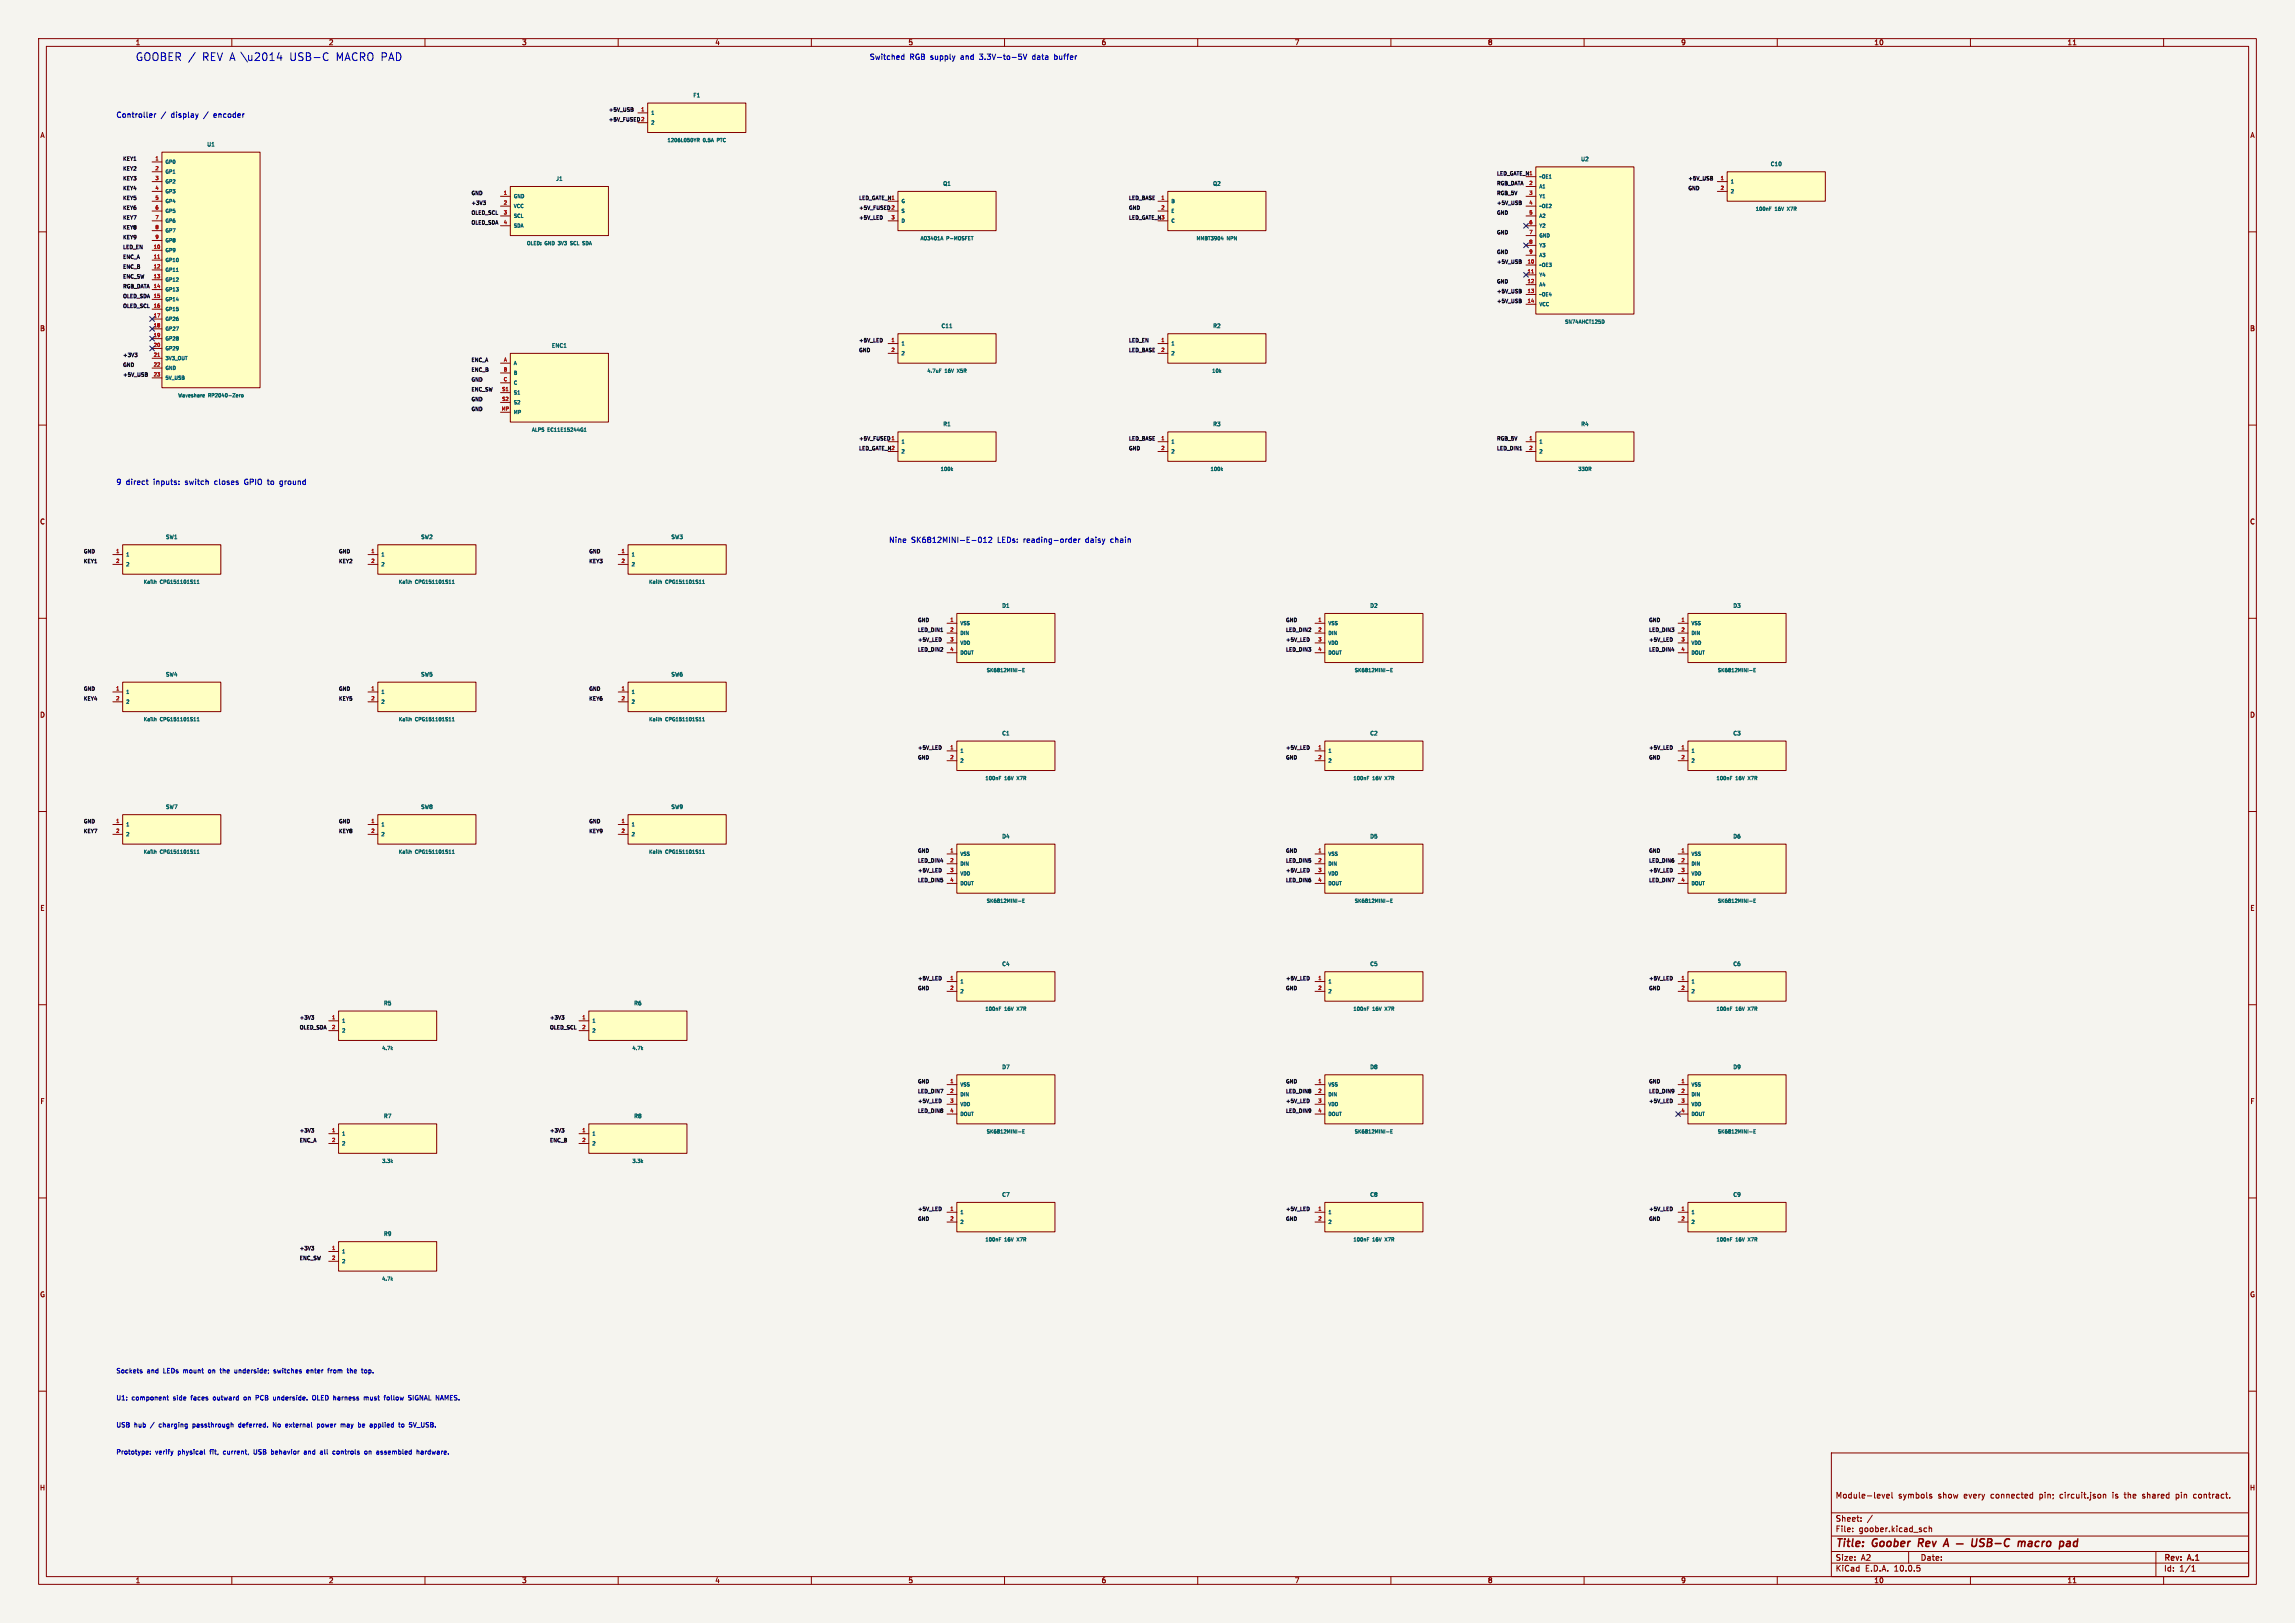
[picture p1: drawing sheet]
<svg xmlns="http://www.w3.org/2000/svg" width="594mm" height="420mm" viewBox="0 0 594 420" stroke-linecap="round" stroke-linejoin="round" font-family="sans-serif">
<defs><g id="words">
<text font-size="2.7" fill="#0000c2" x="35" y="15.7">GOOBER / REV A \u2014 USB-C MACRO PAD</text>
<text font-size="2.7" fill="#840000" x="475" y="400.3">Title: Goober Rev A — USB-C macro pad</text>
<g font-size="2" fill="#840000">
<text x="475" y="387.7">Module-level symbols show every connected pin; circuit.json is the shared pin contract.</text>
<text x="475" y="393.7">Sheet: /</text>
<text x="475" y="396.4">File: goober.kicad_sch</text>
<text x="475" y="406.6">KiCad E.D.A. 10.0.5</text>
<text x="475" y="403.8">Size: A2</text>
<text x="497" y="403.8">Date:</text>
<text x="560" y="403.8">Rev: A.1</text>
<text x="560" y="406.6">Id: 1/1</text>
</g>
<g font-size="1.9" fill="#0000c2">
<text x="225" y="15.5">Switched RGB supply and 3.3V-to-5V data buffer</text>
<text x="30" y="30.4">Controller / display / encoder</text>
<text x="30" y="125.4">9 direct inputs: switch closes GPIO to ground</text>
<text x="230" y="140.4">Nine SK6812MINI-E-012 LEDs: reading-order daisy chain</text>
</g>
<g font-size="1.7" fill="#840000">
<text x="35" y="11.7">1</text>
<text x="85" y="11.7">2</text>
<text x="135" y="11.7">3</text>
<text x="185" y="11.7">4</text>
<text x="235" y="11.7">5</text>
<text x="285" y="11.7">6</text>
<text x="335" y="11.7">7</text>
<text x="385" y="11.7">8</text>
<text x="435" y="11.7">9</text>
<text x="485" y="11.7">10</text>
<text x="535" y="11.7">11</text>
<text x="10.4" y="35.7">A</text>
<text x="582.4" y="35.7">A</text>
<text x="10.4" y="85.7">B</text>
<text x="582.4" y="85.7">B</text>
<text x="10.4" y="135.6">C</text>
<text x="582.4" y="135.6">C</text>
<text x="10.4" y="185.6">D</text>
<text x="582.4" y="185.6">D</text>
<text x="10.5" y="235.6">E</text>
<text x="582.5" y="235.6">E</text>
<text x="10.5" y="285.6">F</text>
<text x="582.5" y="285.6">F</text>
<text x="10.4" y="335.6">G</text>
<text x="582.4" y="335.6">G</text>
<text x="10.4" y="385.6">H</text>
<text x="582.4" y="385.6">H</text>
<text x="35" y="409.6">1</text>
<text x="85" y="409.6">2</text>
<text x="135" y="409.6">3</text>
<text x="185" y="409.6">4</text>
<text x="235" y="409.6">5</text>
<text x="285" y="409.6">6</text>
<text x="335" y="409.6">7</text>
<text x="385" y="409.6">8</text>
<text x="435" y="409.6">9</text>
<text x="485" y="409.6">10</text>
<text x="535" y="409.6">11</text>
</g>
<g font-size="1.6" fill="#0000c2">
<text x="30" y="355.3">Sockets and LEDs mount on the underside; switches enter from the top.</text>
<text x="30" y="362.3">U1: component side faces outward on PCB underside. OLED harness must follow SIGNAL NAMES.</text>
<text x="30" y="369.3">USB hub / charging passthrough deferred. No external power may be applied to 5V_USB.</text>
<text x="30" y="376.3">Prototype: verify physical fit, current, USB behavior and all controls on assembled hardware.</text>
</g>
<g font-size="1.3" fill="#0f0f0f">
<text x="157.5" y="28.9">+5V_USB</text>
<text x="157.5" y="31.5">+5V_FUSED</text>
<text x="31.8" y="41.6">KEY1</text>
<text x="31.8" y="46.7">KEY3</text>
<text x="31.8" y="44.2">KEY2</text>
<text x="387.3" y="48">RGB_DATA</text>
<text x="387.3" y="45.5">LED_GATE_N 1</text>
<text x="436.9" y="46.7">+5V_USB</text>
<text x="31.8" y="51.8">KEY5</text>
<text x="31.8" y="49.3">KEY4</text>
<text x="121.9" y="50.5">GND</text>
<text x="121.9" y="53.1">+3V3</text>
<text x="222.2" y="51.8">LED_GATE_N 1</text>
<text x="292.1" y="51.8">LED_BASE</text>
<text x="387.3" y="53.1">+5V_USB</text>
<text x="387.3" y="50.5">RGB_5V</text>
<text x="436.9" y="49.3">GND</text>
<text x="31.8" y="59.4">KEY8</text>
<text x="31.8" y="56.9">KEY7</text>
<text x="31.8" y="54.3">KEY6</text>
<text x="121.9" y="58.2">OLED_SDA</text>
<text x="121.9" y="55.6">OLED_SCL</text>
<text x="222.2" y="54.3">+5V_FUSED</text>
<text x="222.2" y="56.9">+5V_LED</text>
<text x="292.1" y="54.3">GND</text>
<text x="292.1" y="56.9">LED_GATE_N 3</text>
<text x="387.3" y="55.6">GND</text>
<text x="31.8" y="64.5">LED_EN</text>
<text x="31.8" y="62">KEY9</text>
<text x="387.3" y="60.7">GND</text>
<text x="387.3" y="65.8">GND</text>
<text x="31.8" y="69.6">ENC_B</text>
<text x="31.8" y="67">ENC_A</text>
<text x="387.3" y="68.3">+5V_USB</text>
<text x="31.8" y="77.2">OLED_SDA</text>
<text x="31.8" y="74.7">RGB_DATA</text>
<text x="31.8" y="72.1">ENC_SW</text>
<text x="387.3" y="75.9">+5V_USB</text>
<text x="387.3" y="73.4">GND</text>
<text x="31.8" y="79.7">OLED_SCL</text>
<text x="387.3" y="78.5">+5V_USB</text>
<text x="222.2" y="88.6">+5V_LED</text>
<text x="292.1" y="88.6">LED_EN</text>
<text x="31.8" y="92.4">+3V3</text>
<text x="31.8" y="95">GND</text>
<text x="121.9" y="93.7">ENC_A</text>
<text x="222.2" y="91.2">GND</text>
<text x="292.1" y="91.2">LED_BASE</text>
<text x="31.8" y="97.5">+5V_USB</text>
<text x="121.9" y="96.3">ENC_B</text>
<text x="121.9" y="98.8">GND</text>
<text x="121.9" y="101.3">ENC_SW</text>
<text x="121.9" y="103.9">GND</text>
<text x="121.9" y="106.4">GND</text>
<text x="222.2" y="116.6">LED_GATE_N 2</text>
<text x="222.2" y="114">+5V_FUSED</text>
<text x="292.1" y="114">LED_BASE</text>
<text x="292.1" y="116.6">GND</text>
<text x="387.3" y="114">RGB_5V</text>
<text x="387.3" y="116.6">LED_DIN1</text>
<text x="21.6" y="143.2">GND</text>
<text x="87.6" y="143.2">GND</text>
<text x="152.4" y="143.2">GND</text>
<text x="21.6" y="145.8">KEY1</text>
<text x="87.6" y="145.8">KEY2</text>
<text x="152.4" y="145.8">KEY3</text>
<text x="237.5" y="161">GND</text>
<text x="332.7" y="161">GND</text>
<text x="426.7" y="161">GND</text>
<text x="237.5" y="163.6">LED_DIN1</text>
<text x="237.5" y="166.1">+5V_LED</text>
<text x="332.7" y="166.1">+5V_LED</text>
<text x="332.7" y="163.6">LED_DIN2</text>
<text x="426.7" y="163.6">LED_DIN3</text>
<text x="426.7" y="166.1">+5V_LED</text>
<text x="237.5" y="168.6">LED_DIN2</text>
<text x="332.7" y="168.6">LED_DIN3</text>
<text x="426.7" y="168.6">LED_DIN4</text>
<text x="21.6" y="178.8">GND</text>
<text x="87.6" y="178.8">GND</text>
<text x="152.4" y="178.8">GND</text>
<text x="21.6" y="181.3">KEY4</text>
<text x="87.6" y="181.3">KEY5</text>
<text x="152.4" y="181.3">KEY6</text>
<text x="237.5" y="194">+5V_LED</text>
<text x="237.5" y="196.6">GND</text>
<text x="332.7" y="196.6">GND</text>
<text x="332.7" y="194">+5V_LED</text>
<text x="426.7" y="194">+5V_LED</text>
<text x="426.7" y="196.6">GND</text>
<text x="21.6" y="213.1">GND</text>
<text x="21.6" y="215.6">KEY7</text>
<text x="87.6" y="215.6">KEY8</text>
<text x="87.6" y="213.1">GND</text>
<text x="152.4" y="213.1">GND</text>
<text x="152.4" y="215.6">KEY9</text>
<text x="237.5" y="220.7">GND</text>
<text x="332.7" y="220.7">GND</text>
<text x="426.7" y="220.7">GND</text>
<text x="237.5" y="225.8">+5V_LED</text>
<text x="237.5" y="223.3">LED_DIN4</text>
<text x="332.7" y="225.8">+5V_LED</text>
<text x="332.7" y="223.3">LED_DIN5</text>
<text x="426.7" y="225.8">+5V_LED</text>
<text x="426.7" y="223.3">LED_DIN6</text>
<text x="237.5" y="228.3">LED_DIN5</text>
<text x="332.7" y="228.3">LED_DIN6</text>
<text x="426.7" y="228.3">LED_DIN7</text>
<text x="237.5" y="253.7">+5V_LED</text>
<text x="237.5" y="256.3">GND</text>
<text x="332.7" y="256.3">GND</text>
<text x="332.7" y="253.7">+5V_LED</text>
<text x="426.7" y="253.7">+5V_LED</text>
<text x="426.7" y="256.3">GND</text>
<text x="77.5" y="263.9">+3V3</text>
<text x="142.2" y="263.9">+3V3</text>
<text x="77.5" y="266.4">OLED_SDA</text>
<text x="142.2" y="266.4">OLED_SCL</text>
<text x="237.5" y="280.4">GND</text>
<text x="332.7" y="280.4">GND</text>
<text x="426.7" y="280.4">GND</text>
<text x="237.5" y="282.9">LED_DIN7</text>
<text x="237.5" y="285.5">+5V_LED</text>
<text x="332.7" y="282.9">LED_DIN8</text>
<text x="332.7" y="285.5">+5V_LED</text>
<text x="426.7" y="285.5">+5V_LED</text>
<text x="426.7" y="282.9">LED_DIN9</text>
<text x="77.5" y="293.1">+3V3</text>
<text x="142.2" y="293.1">+3V3</text>
<text x="237.5" y="288">LED_DIN8</text>
<text x="332.7" y="288">LED_DIN9</text>
<text x="77.5" y="295.6">ENC_A</text>
<text x="142.2" y="295.6">ENC_B</text>
<text x="237.5" y="316">GND</text>
<text x="237.5" y="313.4">+5V_LED</text>
<text x="332.7" y="313.4">+5V_LED</text>
<text x="332.7" y="316">GND</text>
<text x="426.7" y="316">GND</text>
<text x="426.7" y="313.4">+5V_LED</text>
<text x="77.5" y="323.6">+3V3</text>
<text x="77.5" y="326.1">ENC_SW</text>
</g>
<g font-size="1.3" fill="#006464">
<text x="179.6" y="25.2">F1</text>
<text x="53.8" y="37.9">U1</text>
<text x="409.4" y="41.7">U2</text>
<text x="144.2" y="46.8">J1</text>
<text x="458.6" y="43">C10</text>
<text x="244.3" y="48">Q1</text>
<text x="314.1" y="48">Q2</text>
<text x="143.1" y="89.9">ENC1</text>
<text x="244" y="84.9">C11</text>
<text x="314.2" y="84.9">R2</text>
<text x="244.3" y="110.3">R1</text>
<text x="314.2" y="110.3">R3</text>
<text x="409.4" y="110.3">R4</text>
<text x="43.1" y="139.5">SW1</text>
<text x="109.2" y="139.5">SW2</text>
<text x="173.9" y="139.5">SW3</text>
<text x="259.5" y="157.3">D1</text>
<text x="354.8" y="157.3">D2</text>
<text x="448.8" y="157.3">D3</text>
<text x="43.1" y="175">SW4</text>
<text x="109.2" y="175">SW5</text>
<text x="173.9" y="175">SW6</text>
<text x="259.6" y="190.3">C1</text>
<text x="354.8" y="190.3">C2</text>
<text x="448.8" y="190.3">C3</text>
<text x="43.1" y="209.3">SW7</text>
<text x="109.2" y="209.3">SW8</text>
<text x="173.9" y="209.3">SW9</text>
<text x="259.5" y="216.9">D4</text>
<text x="354.8" y="216.9">D5</text>
<text x="448.8" y="216.9">D6</text>
<text x="259.6" y="250">C4</text>
<text x="354.8" y="250">C5</text>
<text x="448.8" y="250">C6</text>
<text x="99.6" y="260.1">R5</text>
<text x="164.3" y="260.1">R6</text>
<text x="259.5" y="276.6">D7</text>
<text x="354.8" y="276.6">D8</text>
<text x="448.8" y="276.6">D9</text>
<text x="99.6" y="289.3">R7</text>
<text x="164.3" y="289.3">R8</text>
<text x="259.6" y="309.6">C7</text>
<text x="354.8" y="309.6">C8</text>
<text x="448.8" y="309.6">C9</text>
<text x="99.6" y="319.8">R9</text>
</g>
<g font-size="1.2" fill="#a90000">
<text x="166.1" y="28.9">1</text>
<text x="166.1" y="31.4">2</text>
<text x="40.3" y="41.6">1</text>
<text x="40.3" y="44.1">2</text>
<text x="40.3" y="46.6">3</text>
<text x="395.9" y="47.9">2</text>
<text x="445.5" y="46.6">1</text>
<text x="40.3" y="49.2">4</text>
<text x="40.3" y="51.7">5</text>
<text x="130.5" y="50.4">1</text>
<text x="130.5" y="53">2</text>
<text x="300.7" y="51.7">1</text>
<text x="395.9" y="50.4">3</text>
<text x="395.9" y="53">4</text>
<text x="445.5" y="49.2">2</text>
<text x="40.3" y="54.3">6</text>
<text x="40.3" y="56.8">7</text>
<text x="40.3" y="59.3">8</text>
<text x="130.5" y="55.5">3</text>
<text x="130.5" y="58.1">4</text>
<text x="230.8" y="54.3">2</text>
<text x="230.8" y="56.8">3</text>
<text x="300.7" y="54.3">2</text>
<text x="395.9" y="55.5">5</text>
<text x="395.9" y="58.1">6</text>
<text x="40" y="64.4">10</text>
<text x="40.3" y="61.9">9</text>
<text x="395.9" y="60.6">7</text>
<text x="395.9" y="63.1">8</text>
<text x="395.9" y="65.7">9</text>
<text x="40" y="67">11</text>
<text x="40" y="69.5">12</text>
<text x="395.6" y="68.2">10</text>
<text x="395.6" y="70.8">11</text>
<text x="40" y="72">13</text>
<text x="40" y="74.6">14</text>
<text x="40" y="77.1">15</text>
<text x="395.6" y="73.3">12</text>
<text x="395.6" y="75.8">13</text>
<text x="40" y="79.7">16</text>
<text x="40" y="82.2">17</text>
<text x="395.6" y="78.4">14</text>
<text x="40" y="84.7">18</text>
<text x="40" y="87.3">19</text>
<text x="40" y="89.8">20</text>
<text x="230.8" y="88.5">1</text>
<text x="300.7" y="88.5">1</text>
<text x="40" y="92.4">21</text>
<text x="40" y="94.9">22</text>
<text x="130.4" y="93.6">A</text>
<text x="230.8" y="91.1">2</text>
<text x="300.7" y="91.1">2</text>
<text x="40" y="97.4">23</text>
<text x="130.2" y="101.2">S1</text>
<text x="130.4" y="96.2">B</text>
<text x="130.4" y="98.7">C</text>
<text x="129.9" y="106.3">MP</text>
<text x="130.2" y="103.8">S2</text>
<text x="230.8" y="113.9">1</text>
<text x="300.7" y="113.9">1</text>
<text x="395.9" y="113.9">1</text>
<text x="300.7" y="116.5">2</text>
<text x="395.9" y="116.5">2</text>
<text x="30.2" y="143.2">1</text>
<text x="96.2" y="143.2">1</text>
<text x="161" y="143.2">1</text>
<text x="30.2" y="145.7">2</text>
<text x="96.2" y="145.7">2</text>
<text x="161" y="145.7">2</text>
<text x="246.1" y="160.9">1</text>
<text x="341.3" y="160.9">1</text>
<text x="435.3" y="160.9">1</text>
<text x="246.1" y="163.5">2</text>
<text x="246.1" y="166">3</text>
<text x="341.3" y="163.5">2</text>
<text x="341.3" y="166">3</text>
<text x="435.3" y="163.5">2</text>
<text x="435.3" y="166">3</text>
<text x="246.1" y="168.6">4</text>
<text x="341.3" y="168.6">4</text>
<text x="435.3" y="168.6">4</text>
<text x="30.2" y="178.7">1</text>
<text x="96.2" y="178.7">1</text>
<text x="161" y="178.7">1</text>
<text x="30.2" y="181.3">2</text>
<text x="96.2" y="181.3">2</text>
<text x="161" y="181.3">2</text>
<text x="246.1" y="194">1</text>
<text x="246.1" y="196.5">2</text>
<text x="341.3" y="194">1</text>
<text x="341.3" y="196.5">2</text>
<text x="435.3" y="194">1</text>
<text x="435.3" y="196.5">2</text>
<text x="30.2" y="213">1</text>
<text x="30.2" y="215.5">2</text>
<text x="96.2" y="213">1</text>
<text x="96.2" y="215.5">2</text>
<text x="161" y="213">1</text>
<text x="161" y="215.5">2</text>
<text x="246.1" y="220.6">1</text>
<text x="341.3" y="220.6">1</text>
<text x="435.3" y="220.6">1</text>
<text x="246.1" y="223.2">2</text>
<text x="246.1" y="225.7">3</text>
<text x="341.3" y="223.2">2</text>
<text x="341.3" y="225.7">3</text>
<text x="435.3" y="223.2">2</text>
<text x="435.3" y="225.7">3</text>
<text x="246.1" y="228.2">4</text>
<text x="341.3" y="228.2">4</text>
<text x="435.3" y="228.2">4</text>
<text x="246.1" y="253.6">1</text>
<text x="246.1" y="256.2">2</text>
<text x="341.3" y="253.6">1</text>
<text x="341.3" y="256.2">2</text>
<text x="435.3" y="253.6">1</text>
<text x="435.3" y="256.2">2</text>
<text x="86.1" y="263.8">1</text>
<text x="150.8" y="263.8">1</text>
<text x="86.1" y="266.3">2</text>
<text x="150.8" y="266.3">2</text>
<text x="246.1" y="280.3">1</text>
<text x="341.3" y="280.3">1</text>
<text x="435.3" y="280.3">1</text>
<text x="246.1" y="282.9">2</text>
<text x="246.1" y="285.4">3</text>
<text x="246.1" y="287.9">4</text>
<text x="341.3" y="282.9">2</text>
<text x="341.3" y="285.4">3</text>
<text x="341.3" y="287.9">4</text>
<text x="435.3" y="282.9">2</text>
<text x="435.3" y="285.4">3</text>
<text x="435.3" y="287.9">4</text>
<text x="86.1" y="293">1</text>
<text x="150.8" y="293">1</text>
<text x="86.1" y="295.6">2</text>
<text x="150.8" y="295.6">2</text>
<text x="246.1" y="313.3">1</text>
<text x="246.1" y="315.9">2</text>
<text x="341.3" y="313.3">1</text>
<text x="341.3" y="315.9">2</text>
<text x="435.3" y="313.3">1</text>
<text x="435.3" y="315.9">2</text>
<text x="86.1" y="323.5">1</text>
<text x="86.1" y="326">2</text>
</g>
<g font-size="1.2" fill="#006464">
<text x="168.4" y="29.7">1</text>
<text x="168.4" y="32.2">2</text>
<text x="174.5" y="36.7">1206L050YR 0.5A PTC</text>
<text x="42.7" y="42.4">GP0</text>
<text x="42.7" y="44.9">GP1</text>
<text x="42.7" y="47.4">GP2</text>
<text x="398.3" y="46.2">~OE1</text>
<text x="447.8" y="47.4">1</text>
<text x="42.7" y="50">GP3</text>
<text x="42.7" y="52.5">GP4</text>
<text x="132.9" y="51.3">GND</text>
<text x="132.9" y="53.8">VCC</text>
<text x="233.2" y="52.5">G</text>
<text x="303.1" y="52.5">B</text>
<text x="398.3" y="48.7">A1</text>
<text x="398.3" y="51.3">Y1</text>
<text x="398.3" y="53.8">~OE2</text>
<text x="447.8" y="50">2</text>
<text x="42.7" y="55.1">GP5</text>
<text x="42.7" y="57.6">GP6</text>
<text x="132.9" y="56.3">SCL</text>
<text x="132.9" y="58.9">SDA</text>
<text x="233.2" y="55.1">S</text>
<text x="233.2" y="57.6">D</text>
<text x="303.1" y="55.1">E</text>
<text x="303.1" y="57.6">C</text>
<text x="398.3" y="56.3">A2</text>
<text x="398.3" y="58.9">Y2</text>
<text x="455.7" y="54.5">100nF 16V X7R</text>
<text x="42.7" y="60.1">GP7</text>
<text x="42.7" y="62.7">GP8</text>
<text x="42.7" y="65.2">GP9</text>
<text x="137.8" y="63.4">OLED: GND 3V3 SCL SDA</text>
<text x="239.6" y="62.1">AO3401A P-MOSFET</text>
<text x="310.6" y="62.1">MMBT3904 NPN</text>
<text x="398.3" y="61.4">GND</text>
<text x="398.3" y="63.9">Y3</text>
<text x="42.7" y="67.8">GP10</text>
<text x="42.7" y="70.3">GP11</text>
<text x="398.3" y="66.5">A3</text>
<text x="398.3" y="69">~OE3</text>
<text x="398.3" y="71.6">Y4</text>
<text x="42.7" y="72.8">GP12</text>
<text x="42.7" y="75.4">GP13</text>
<text x="42.7" y="77.9">GP14</text>
<text x="398.3" y="74.1">A4</text>
<text x="398.3" y="76.6">~OE4</text>
<text x="42.7" y="80.5">GP15</text>
<text x="42.7" y="83">GP26</text>
<text x="398.3" y="79.2">VCC</text>
<text x="405.9" y="83.7">SN74AHCT125D</text>
<text x="42.7" y="85.5">GP27</text>
<text x="42.7" y="88.1">GP28</text>
<text x="233.2" y="89.3">1</text>
<text x="303.1" y="89.3">1</text>
<text x="42.7" y="90.6">GP29</text>
<text x="42.7" y="93.2">3V3_OUT</text>
<text x="42.7" y="95.7">GND</text>
<text x="132.9" y="94.4">A</text>
<text x="233.2" y="91.9">2</text>
<text x="303.1" y="91.9">2</text>
<text x="42.7" y="98.2">5V_USB</text>
<text x="132.9" y="97">B</text>
<text x="132.9" y="99.5">C</text>
<text x="241.3" y="96.4">4.7uF 16V X5R</text>
<text x="314.1" y="96.4">10k</text>
<text x="48.5" y="102.8">Waveshare RP2040-Zero</text>
<text x="132.9" y="107.1">MP</text>
<text x="132.9" y="102">S1</text>
<text x="132.9" y="104.6">S2</text>
<text x="139.2" y="111.7">ALPS EC11E15244G1</text>
<text x="233.2" y="114.7">1</text>
<text x="233.2" y="117.3">2</text>
<text x="303.1" y="114.7">1</text>
<text x="303.1" y="117.3">2</text>
<text x="398.3" y="114.7">1</text>
<text x="398.3" y="117.3">2</text>
<text x="243.9" y="121.8">100k</text>
<text x="313.8" y="121.8">100k</text>
<text x="408.9" y="121.8">330R</text>
<text x="32.6" y="144">1</text>
<text x="98.6" y="144">1</text>
<text x="163.4" y="144">1</text>
<text x="32.6" y="146.5">2</text>
<text x="98.6" y="146.5">2</text>
<text x="163.4" y="146.5">2</text>
<text x="39.1" y="151">Kailh CPG151101S11</text>
<text x="105.1" y="151">Kailh CPG151101S11</text>
<text x="169.9" y="151">Kailh CPG151101S11</text>
<text x="248.4" y="161.7">VSS</text>
<text x="343.7" y="161.7">VSS</text>
<text x="437.7" y="161.7">VSS</text>
<text x="248.4" y="164.3">DIN</text>
<text x="248.4" y="166.8">VDD</text>
<text x="343.7" y="164.3">DIN</text>
<text x="343.7" y="166.8">VDD</text>
<text x="437.7" y="164.3">DIN</text>
<text x="437.7" y="166.8">VDD</text>
<text x="248.4" y="169.4">DOUT</text>
<text x="256.5" y="173.9">SK6812MINI-E</text>
<text x="343.7" y="169.4">DOUT</text>
<text x="351.7" y="173.9">SK6812MINI-E</text>
<text x="437.7" y="169.4">DOUT</text>
<text x="445.7" y="173.9">SK6812MINI-E</text>
<text x="32.6" y="179.5">1</text>
<text x="98.6" y="179.5">1</text>
<text x="163.4" y="179.5">1</text>
<text x="32.6" y="182.1">2</text>
<text x="98.6" y="182.1">2</text>
<text x="163.4" y="182.1">2</text>
<text x="39.1" y="186.6">Kailh CPG151101S11</text>
<text x="105.1" y="186.6">Kailh CPG151101S11</text>
<text x="169.9" y="186.6">Kailh CPG151101S11</text>
<text x="248.4" y="194.8">1</text>
<text x="248.4" y="197.3">2</text>
<text x="343.7" y="194.8">1</text>
<text x="343.7" y="197.3">2</text>
<text x="437.7" y="194.8">1</text>
<text x="437.7" y="197.3">2</text>
<text x="256.3" y="201.8">100nF 16V X7R</text>
<text x="351.6" y="201.8">100nF 16V X7R</text>
<text x="445.6" y="201.8">100nF 16V X7R</text>
<text x="32.6" y="213.8">1</text>
<text x="98.6" y="213.8">1</text>
<text x="163.4" y="213.8">1</text>
<text x="32.6" y="216.3">2</text>
<text x="39.1" y="220.9">Kailh CPG151101S11</text>
<text x="98.6" y="216.3">2</text>
<text x="105.1" y="220.9">Kailh CPG151101S11</text>
<text x="163.4" y="216.3">2</text>
<text x="169.9" y="220.9">Kailh CPG151101S11</text>
<text x="248.4" y="221.4">VSS</text>
<text x="343.7" y="221.4">VSS</text>
<text x="437.7" y="221.4">VSS</text>
<text x="248.4" y="224">DIN</text>
<text x="248.4" y="226.5">VDD</text>
<text x="343.7" y="224">DIN</text>
<text x="343.7" y="226.5">VDD</text>
<text x="437.7" y="224">DIN</text>
<text x="437.7" y="226.5">VDD</text>
<text x="248.4" y="229">DOUT</text>
<text x="256.5" y="233.6">SK6812MINI-E</text>
<text x="343.7" y="229">DOUT</text>
<text x="351.7" y="233.6">SK6812MINI-E</text>
<text x="437.7" y="229">DOUT</text>
<text x="445.7" y="233.6">SK6812MINI-E</text>
<text x="248.4" y="254.4">1</text>
<text x="248.4" y="257">2</text>
<text x="343.7" y="254.4">1</text>
<text x="343.7" y="257">2</text>
<text x="437.7" y="254.4">1</text>
<text x="437.7" y="257">2</text>
<text x="256.3" y="261.5">100nF 16V X7R</text>
<text x="351.6" y="261.5">100nF 16V X7R</text>
<text x="445.6" y="261.5">100nF 16V X7R</text>
<text x="88.4" y="264.6">1</text>
<text x="88.4" y="267.1">2</text>
<text x="153.2" y="264.6">1</text>
<text x="153.2" y="267.1">2</text>
<text x="99.3" y="271.7">4.7k</text>
<text x="164" y="271.7">4.7k</text>
<text x="248.4" y="281.1">VSS</text>
<text x="343.7" y="281.1">VSS</text>
<text x="437.7" y="281.1">VSS</text>
<text x="248.4" y="283.7">DIN</text>
<text x="248.4" y="286.2">VDD</text>
<text x="343.7" y="283.7">DIN</text>
<text x="343.7" y="286.2">VDD</text>
<text x="437.7" y="283.7">DIN</text>
<text x="437.7" y="286.2">VDD</text>
<text x="88.4" y="293.8">1</text>
<text x="153.2" y="293.8">1</text>
<text x="248.4" y="288.7">DOUT</text>
<text x="256.5" y="293.3">SK6812MINI-E</text>
<text x="343.7" y="288.7">DOUT</text>
<text x="351.7" y="293.3">SK6812MINI-E</text>
<text x="437.7" y="288.7">DOUT</text>
<text x="445.7" y="293.3">SK6812MINI-E</text>
<text x="88.4" y="296.4">2</text>
<text x="153.2" y="296.4">2</text>
<text x="99.3" y="300.9">3.3k</text>
<text x="164" y="300.9">3.3k</text>
<text x="248.4" y="314.1">1</text>
<text x="248.4" y="316.7">2</text>
<text x="343.7" y="314.1">1</text>
<text x="343.7" y="316.7">2</text>
<text x="437.7" y="314.1">1</text>
<text x="437.7" y="316.7">2</text>
<text x="256.3" y="321.2">100nF 16V X7R</text>
<text x="351.6" y="321.2">100nF 16V X7R</text>
<text x="445.6" y="321.2">100nF 16V X7R</text>
<text x="88.4" y="324.3">1</text>
<text x="88.4" y="326.8">2</text>
<text x="99.3" y="331.4">4.7k</text>
</g>
</g></defs>
<path d="M0 0h594v420h-594z" fill="#f5f4ef"/>
<path d="M0 0h594v420h-594z" fill="none" stroke="#f5f4ef" stroke-width=".26"/>
<g fill="none" stroke="#840000" stroke-width=".26">
<path d="M10 10h574v400h-574zM12 12h570v396h-570zM60 10v2M110 10v2M160 10v2M210 10v2M260 10v2M310 10v2M360 10v2M410 10v2M460 10v2M487.3 10.5v.8"/>
<path d="M510 10v2M536.6 11.6h.7M560 10v2M10 60h2M582 60h2M10 110h2M582 110h2M10 160h2M582 160h2M10 210h2M582 210h2M10 260h2"/>
<path d="M582 260h2M10 310h2M582 310h2M10 360h2M582 360h2M474 376h108v32h-108zM474 397.5h108M474 391.5h108M484.6 392.1l-1.3 1.9M495 394.9v1.5M495 395.4h-.5l-.3 .3 .2 .6h.6M495.3 396.5h1.2"/>
<path d="M497.3 395.4h-.3l-.3 .2 .1 .2 .5 .1v.4h-.6M498.7 395.4h-.5l-.2 .3 .1 .6h.6M499.3 395.5l.6-.1 .1 1M499.3 394.9v1.5M546.9 386.2v.1M546.9 386.7v1M548.1 386.7h-.4l-.2 .2 .1 .2 .5 .1v.4h-.6M549.7 386.7h.6M550 386.2v1.3l.3 .2M550.8 386.8l.6-.1 .1 1M550.8 386.2v1.5M552.1 387.2l.7-.2-.1-.3h-.4l-.2 .2 .1 .7h.5"/>
<path d="M555.1 386.7h-.4l-.2 .2 .1 .2 .5 .1v.4h-.6M555.8 386.8l.6-.1 .1 1M555.8 386.2v1.5M557.2 386.7h.5l.1 1M557.8 387l-.7 .3 .2 .4 .5-.1M558.5 386.7v1M559 386.7l-.5 .3M559.4 387.2l.7-.2-.1-.3h-.4l-.2 .2 .1 .7h.5M561.4 386.7h-.4l-.3 .3 .1 .6h.6M561.4 386.2v1.5M563.2 386.7h.5l.3 .3-.2 .6h-.6M563.2 386.7v1.5"/>
<path d="M564.6 386.2v.1M564.6 386.7v1M565.3 386.8l.6-.1 .1 1M565.3 386.7v1M568.5 386.7h-.5l-.3 .3 .2 .6h.6M569.2 386.7h.3l.3 .3v.4l-.3 .3-.5-.3zM570.5 386.8l.5-.1 .1 1M570.5 386.7v1M571.6 386.7h.6M571.8 386.2v1.3l.4 .2M572.7 386.7v1M573.1 386.7l-.4 .3"/>
<path d="M573.6 386.7h.6v1M574.2 387l-.7 .3 .2 .4 .5-.1M575.6 386.7h-.4l-.3 .3 .1 .6h.6M576 386.7h.6M576.2 386.2v1.3l.4 .2M577.1 387.5v.2M60 408v2M110 408v2M160 408v2M210 408v2M260 408v2M310 408v2"/>
<path d="M360 408v2M410 408v2M460 408v2M474 404.5h108M474 401.5h108M481.9 403.3h.7M482.2 402.3l.5 1.5M483.2 402.4l.5-.1 .3 .4-.9 1.1h.9M487.3 408.5v.8M492.3 405.1a.94 .94 0 0 1 0 1.5M493.3 406.4v.2M494 401.5v3"/>
<path d="M494.1 405.2l.2-.1a.8 .8 0 0 1 .5 .7 .8 .8 0 0 1-.5 .8l-.3-.6zM495.5 406.4v.2M496.9 405.1h-.7l-.1 .7 .7-.1 .1 .7-.2 .2-.6-.2M502.5 403.6v.2M502.5 402.8v.2M510 408v2M536.6 409.6h.7M558 401.5v6.5M560 408v2M566.9 405l-1.3 1.9M567.3 406.6h.9M567.3 405.5l.4-.4v1.5"/>
</g>
<path d="M568.3 403.8h.8M568.3 402.7l.4-.4v1.5" fill="none" stroke="#840000" stroke-width=".3"/>
<g fill="none" stroke="#840000" stroke-width=".4">
<path d="M522.4 399.1l.6-.2 .3 .2M522.5 398.9l-.2 1.3M523.3 399.1a.5 .5 0 0 1 .8-.1l-.1 1.2M523.3 399.1l-.1 1.1M525.1 399h.8l-.1 1.2M525.9 399.3l-.8 .2-.2 .4 .3 .3 .6-.1M527.8 399h-.8l-.3 .8 .4 .4 .5-.1M528.7 398.9l-.2 1.3M529.2 398.9l-.6 .3M529.9 399.1l.3-.2 .5 .2v.7l-.2 .3-.5 .1-.2-.2zM533.2 399l.6-.1 .3 .3-.3 .9h-.7M533.2 398.9l-.2 2"/>
<path d="M535 399h.8l-.1 1.2M535.8 399.3l-.6 .1-.4 .3 .3 .5 .6-.1M537.7 399h-.8l-.3 .8 .4 .4 .6-.1M537.8 398.2l-.3 2"/>
</g>
<path d="M342.9 218.4h25.4v12.7h-25.4z" fill="#ffffc2"/>
<path d="M342.9 218.4h25.4v12.7h-25.4zM340.4 221h2.5M340.4 223.5h2.5M340.4 226.1h2.5M340.4 228.6h2.5" fill="none" stroke="#840000" stroke-width=".26"/>
<path d="M351.3 232.7h-.5v.3l.5 .4-.5 .1M360 233.1h.3M360.4 232.6h-.4v.9h.4" fill="none" stroke="#006464" stroke-width=".26"/>
<path d="M436.9 158.7h25.4v12.7h-25.4z" fill="#ffffc2"/>
<path d="M436.9 158.7h25.4v12.7h-25.4zM434.3 161.3h2.6M434.3 163.8h2.6M434.3 166.4h2.6M434.3 168.9h2.6" fill="none" stroke="#840000" stroke-width=".26"/>
<path d="M445.3 173h-.5v.3l.5 .4-.5 .1M454 173.4h.3M454.4 173h-.4v.9h.4" fill="none" stroke="#006464" stroke-width=".26"/>
<path d="M247.6 311.1h25.4v7.7h-25.4z" fill="#ffffc2"/>
<path d="M245.1 313.7h2.5M245.1 316.2h2.5M247.6 311.1h25.4v7.7h-25.4z" fill="none" stroke="#840000" stroke-width=".26"/>
<path d="M255.2 321.2h.5M255.2 320.5l.3-.2v.9M265.2 320.7l.3 .5M265.4 320.7h-.4M265.4 320.7v-.4h-.4v.9M265.4 320.7h.1" fill="none" stroke="#006464" stroke-width=".26"/>
<path d="M436.9 191.8h25.4v7.6h-25.4z" fill="#ffffc2"/>
<path d="M434.3 194.3h2.6M434.3 196.8h2.6M436.9 191.8h25.4v7.6h-25.4z" fill="none" stroke="#840000" stroke-width=".26"/>
<path d="M444.4 201.8h.6M444.4 201.2l.3-.3v.9M454.2 201.4l.4-.1 .1-.3-.5-.1v.9M454.4 201.4l.3 .4" fill="none" stroke="#006464" stroke-width=".26"/>
<path d="M87.6 261.6h25.4v7.6h-25.4z" fill="#ffffc2"/>
<path d="M85.1 264.2h2.5M85.1 266.7h2.5M87.6 261.6h25.4v7.6h-25.4z" fill="none" stroke="#840000" stroke-width=".26"/>
<path d="M97.8 210.8h25.4v7.6h-25.4z" fill="#ffffc2"/>
<path d="M95.3 213.4h2.5M95.3 215.9h2.5M97.8 210.8h25.4v7.6h-25.4z" fill="none" stroke="#840000" stroke-width=".26"/>
<path d="M103.4 219.9v.9M104 219.9l-.6 .6M103.6 220.3l.4 .5M104.3 220.3h.4v.5M104.7 220.5l-.4 .1 .1 .2h.3M116.2 220.8h.5M116.2 220.2l.3-.3v.9M117.1 220.8h.5M117.1 220.2l.2-.3v.9" fill="none" stroke="#006464" stroke-width=".26"/>
<path d="M247.6 278.1h25.4v12.7h-25.4z" fill="#ffffc2"/>
<path d="M247.6 278.1h25.4v12.7h-25.4zM245.1 280.7h2.5M245.1 283.2h2.5M245.1 285.7h2.5M245.1 288.3h2.5" fill="none" stroke="#840000" stroke-width=".26"/>
<path d="M256.1 292.4h-.5v.3l.5 .4-.5 .1M264.7 292.8h.3M265.1 292.3h-.4v.9h.4" fill="none" stroke="#006464" stroke-width=".26"/>
<path d="M87.6 290.8h25.4v7.6h-25.4z" fill="#ffffc2"/>
<path d="M85.1 293.4h2.5M85.1 295.9h2.5M87.6 290.8h25.4v7.6h-25.4z" fill="none" stroke="#840000" stroke-width=".26"/>
<path d="M31.8 176.5h25.4v7.6h-25.4z" fill="#ffffc2"/>
<path d="M29.2 179.1h2.6M31.8 176.5h25.4v7.6h-25.4zM29.2 181.6h2.6" fill="none" stroke="#840000" stroke-width=".26"/>
<path d="M37.4 185.7v.9M37.5 186l.4 .6M37.9 185.7l-.5 .5M38.3 186h.3l.1 .6M38.7 186.2l-.4 .1 .1 .3 .3-.1M50.2 186.6h.5M50.2 185.9l.2-.2v.9M51 186.6h.5M51 185.9l.3-.2v.9" fill="none" stroke="#006464" stroke-width=".26"/>
<path d="M31.8 141h25.4v7.6h-25.4z" fill="#ffffc2"/>
<path d="M29.2 143.5h2.6M29.2 146h2.6M31.8 141h25.4v7.6h-25.4z" fill="none" stroke="#840000" stroke-width=".26"/>
<path d="M37.4 150.1v.9M37.5 150.5l.4 .5M37.9 150.1l-.5 .5M38.3 150.4h.3l.1 .6M38.7 150.6l-.4 .2 .1 .2h.3M50.2 151h.5M50.2 150.4l.2-.3v.9M51 151h.5M51 150.4l.3-.3v.9" fill="none" stroke="#006464" stroke-width=".26"/>
<path d="M247.6 251.5h25.4v7.6h-25.4z" fill="#ffffc2"/>
<path d="M245.1 254h2.5M245.1 256.5h2.5M247.6 251.5h25.4v7.6h-25.4z" fill="none" stroke="#840000" stroke-width=".26"/>
<path d="M255.2 261.5h.5M255.2 260.8l.3-.2v.9M265 261.1l.4-.1v-.3l-.4-.1v.9M265.2 261.1l.3 .4" fill="none" stroke="#006464" stroke-width=".26"/>
<path d="M436.9 218.4h25.4v12.7h-25.4z" fill="#ffffc2"/>
<path d="M436.9 218.4h25.4v12.7h-25.4zM434.3 221h2.6M434.3 223.5h2.6M434.3 226.1h2.6M434.3 228.6h2.6" fill="none" stroke="#840000" stroke-width=".26"/>
<path d="M445.3 232.7h-.5v.3l.5 .4-.5 .1M454 233.1h.3M454.4 232.6h-.4v.9h.4" fill="none" stroke="#006464" stroke-width=".26"/>
<path d="M87.6 321.3h25.4v7.6h-25.4z" fill="#ffffc2"/>
<path d="M85.1 323.8h2.5M85.1 326.4h2.5M87.6 321.3h25.4v7.6h-25.4z" fill="none" stroke="#840000" stroke-width=".26"/>
<path d="M447 44.4h25.4v7.7h-25.4z" fill="#ffffc2"/>
<path d="M444.5 47h2.5M444.5 49.5h2.5M447 44.4h25.4v7.7h-25.4z" fill="none" stroke="#840000" stroke-width=".26"/>
<path d="M454.6 54.5h.5M454.6 53.8l.3-.2v.9M464.4 54h.4v-.3l-.4-.1v.9M464.6 54l.3 .5" fill="none" stroke="#006464" stroke-width=".26"/>
<path d="M152.4 261.6h25.4v7.6h-25.4z" fill="#ffffc2"/>
<path d="M149.9 264.2h2.5M149.9 266.7h2.5M152.4 261.6h25.4v7.6h-25.4z" fill="none" stroke="#840000" stroke-width=".26"/>
<path d="M397.5 43.2h25.4v38.1h-25.4z" fill="#ffffc2"/>
<g fill="none" stroke="#840000" stroke-width=".26">
<path d="M395 45.7h2.5M395 48.3h2.5M395 50.8h2.5M395 53.3h2.5M395 55.9h2.5M395 58.4h2.5M397.5 43.2h25.4v38.1h-25.4zM395 61h2.5M395 63.5h2.5M395 66h2.5M395 68.6h2.5M395 71.1h2.5"/>
<path d="M395 73.7h2.5M395 76.2h2.5M395 78.7h2.5"/>
</g>
<path d="M401 46.1h.5M400.9 68.1h.6l-.3 .3M401.5 68.5v.4M405.2 83.6l.4 .1M405.6 82.8l-.4 .2 .4 .3M414.9 82.8a.48 .48 0 0 1 .3 .4 .48 .48 0 0 1-.3 .5" fill="none" stroke="#006464" stroke-width=".26"/>
<path d="M152.4 290.8h25.4v7.6h-25.4z" fill="#ffffc2"/>
<path d="M149.9 293.4h2.5M149.9 295.9h2.5M152.4 290.8h25.4v7.6h-25.4z" fill="none" stroke="#840000" stroke-width=".26"/>
<path d="M162.6 210.8h25.4v7.6h-25.4z" fill="#ffffc2"/>
<path d="M160 213.4h2.6M160 215.9h2.6M162.6 210.8h25.4v7.6h-25.4z" fill="none" stroke="#840000" stroke-width=".26"/>
<path d="M168.2 219.9v.9M168.7 219.9l-.5 .6M168.3 220.3l.4 .5M169.1 220.3h.4v.5M169.5 220.5l-.4 .1 .1 .2h.3M181 220.8h.5M181 220.2l.2-.3v.9M181.8 220.8h.6M181.8 220.2l.3-.3v.9" fill="none" stroke="#006464" stroke-width=".26"/>
<path d="M31.8 210.8h25.4v7.6h-25.4z" fill="#ffffc2"/>
<path d="M29.2 213.4h2.6M29.2 215.9h2.6M31.8 210.8h25.4v7.6h-25.4z" fill="none" stroke="#840000" stroke-width=".26"/>
<path d="M37.4 219.9v.9M37.9 219.9l-.5 .6M37.5 220.3l.4 .5M38.3 220.3h.3l.1 .5M38.7 220.5l-.4 .1 .1 .2h.3M50.2 220.8h.5M50.2 220.2l.2-.3v.9M51 220.8h.5M51 220.2l.3-.3v.9" fill="none" stroke="#006464" stroke-width=".26"/>
<path d="M397.5 111.8h25.4v7.6h-25.4z" fill="#ffffc2"/>
<path d="M395 114.3h2.5M395 116.8h2.5M397.5 111.8h25.4v7.6h-25.4z" fill="none" stroke="#840000" stroke-width=".26"/>
<path d="M162.6 141h25.4v7.6h-25.4z" fill="#ffffc2"/>
<path d="M160 143.5h2.6M160 146h2.6M162.6 141h25.4v7.6h-25.4z" fill="none" stroke="#840000" stroke-width=".26"/>
<path d="M168.2 150.1v.9M168.3 150.5l.4 .5M168.7 150.1l-.5 .5M169.1 150.4h.4v.6M169.5 150.6l-.4 .2 .1 .2h.3M181 151h.5M181 150.4l.2-.3v.9M181.8 151h.6M181.8 150.4l.3-.3v.9" fill="none" stroke="#006464" stroke-width=".26"/>
<path d="M247.6 158.7h25.4v12.7h-25.4z" fill="#ffffc2"/>
<path d="M247.6 158.7h25.4v12.7h-25.4zM245.1 161.3h2.5M245.1 163.8h2.5M245.1 166.4h2.5M245.1 168.9h2.5" fill="none" stroke="#840000" stroke-width=".26"/>
<path d="M256.1 173h-.5v.3l.5 .4-.5 .1M264.7 173.4h.3M265.1 173h-.4v.9h.4" fill="none" stroke="#006464" stroke-width=".26"/>
<path d="M232.4 49.5h25.4v10.2h-25.4z" fill="#ffffc2"/>
<path d="M229.9 52.1h2.5M229.9 54.6h2.5M229.9 57.1h2.5M232.4 49.5h25.4v10.2h-25.4z" fill="none" stroke="#840000" stroke-width=".26"/>
<path d="M238.3 62.1l.3-.9 .3 .9M238.4 61.8h.5M250.7 62.1h.4M250.7 61.2h.4M251.4 61.2h.5M251.6 61.2v.9" fill="none" stroke="#006464" stroke-width=".26"/>
<path d="M247.6 191.8h25.4v7.6h-25.4z" fill="#ffffc2"/>
<path d="M245.1 194.3h2.5M245.1 196.8h2.5M247.6 191.8h25.4v7.6h-25.4z" fill="none" stroke="#840000" stroke-width=".26"/>
<path d="M255.2 201.8h.5M255.2 201.2l.3-.3v.9M265.2 201.4l.3 .4M265.4 201.3l-.4 .1M265.4 201.3v-.4h-.4v.9M265.4 201.3h.1" fill="none" stroke="#006464" stroke-width=".26"/>
<path d="M232.4 86.4h25.4v7.6h-25.4z" fill="#ffffc2"/>
<path d="M229.9 88.9h2.5M229.9 91.4h2.5M232.4 86.4h25.4v7.6h-25.4z" fill="none" stroke="#840000" stroke-width=".26"/>
<path d="M240.4 95.4l-.2 .7h.5M240.6 95.8v.6M249.5 96l.5-.1v-.3l-.5-.1v.9M249.7 96l.3 .4" fill="none" stroke="#006464" stroke-width=".26"/>
<path d="M232.4 111.8h25.4v7.6h-25.4z" fill="#ffffc2"/>
<path d="M229.9 114.3h2.5M229.9 116.8h2.5M232.4 111.8h25.4v7.6h-25.4z" fill="none" stroke="#840000" stroke-width=".26"/>
<path d="M162.6 176.5h25.4v7.6h-25.4z" fill="#ffffc2"/>
<path d="M160 179.1h2.6M162.6 176.5h25.4v7.6h-25.4zM160 181.6h2.6" fill="none" stroke="#840000" stroke-width=".26"/>
<path d="M168.2 185.7v.9M168.3 186l.4 .6M168.7 185.7l-.5 .5M169.1 186h.4v.6M169.5 186.2l-.4 .1 .1 .3 .3-.1M181 186.6h.5M181 185.9l.2-.2v.9M181.8 186.6h.6M181.8 185.9l.3-.2v.9" fill="none" stroke="#006464" stroke-width=".26"/>
<path d="M436.9 311.1h25.4v7.7h-25.4z" fill="#ffffc2"/>
<path d="M434.3 313.7h2.6M434.3 316.2h2.6M436.9 311.1h25.4v7.7h-25.4z" fill="none" stroke="#840000" stroke-width=".26"/>
<path d="M444.4 321.2h.6M444.4 320.5l.3-.2v.9M454.2 320.7h.4l.1-.3-.5-.1v.9M454.4 320.7l.3 .5" fill="none" stroke="#006464" stroke-width=".26"/>
<path d="M247.6 218.4h25.4v12.7h-25.4z" fill="#ffffc2"/>
<path d="M247.6 218.4h25.4v12.7h-25.4zM245.1 221h2.5M245.1 223.5h2.5M245.1 226.1h2.5M245.1 228.6h2.5" fill="none" stroke="#840000" stroke-width=".26"/>
<path d="M256.1 232.7h-.5v.3l.5 .4-.5 .1M264.7 233.1h.3M265.1 232.6h-.4v.9h.4" fill="none" stroke="#006464" stroke-width=".26"/>
<path d="M167.6 26.7h25.4v7.6h-25.4z" fill="#ffffc2"/>
<path d="M165.1 29.2h2.5M165.1 31.7h2.5M167.6 26.7h25.4v7.6h-25.4z" fill="none" stroke="#840000" stroke-width=".26"/>
<path d="M172.9 36.7h.5M172.9 36.1l.3-.3v.9M174.2 35.8l-.4 .1M174.3 36.2l-.6 .5h.6M186.4 35.8h.5M186.7 35.8v.9M187.8 35.9a.4 .4 0 0 0-.6 .3 .4 .4 0 0 0 .6 .4" fill="none" stroke="#006464" stroke-width=".26"/>
<path d="M302.3 111.8h25.4v7.6h-25.4z" fill="#ffffc2"/>
<path d="M299.7 114.3h2.6M299.7 116.8h2.6M302.3 111.8h25.4v7.6h-25.4z" fill="none" stroke="#840000" stroke-width=".26"/>
<path d="M342.9 158.7h25.4v12.7h-25.4z" fill="#ffffc2"/>
<path d="M342.9 158.7h25.4v12.7h-25.4zM340.4 161.3h2.5M340.4 163.8h2.5M340.4 166.4h2.5M340.4 168.9h2.5" fill="none" stroke="#840000" stroke-width=".26"/>
<path d="M351.3 173h-.5v.3l.5 .4-.5 .1M360 173.4h.3M360.4 173h-.4v.9h.4" fill="none" stroke="#006464" stroke-width=".26"/>
<path d="M132.1 91.4h25.4v17.8h-25.4z" fill="#ffffc2"/>
<path d="M129.5 94h2.6M129.5 96.5h2.6M129.5 99.1h2.6M132.1 91.4h25.4v17.8h-25.4zM129.5 106.7h2.6M129.5 101.6h2.6M129.5 104.1h2.6" fill="none" stroke="#840000" stroke-width=".26"/>
<path d="M134 102h.5M137.8 111.6l.3-.9 .3 .9M137.8 111.4h.5M138.7 110.7v.9h.4M150.6 110.7l.2 .1M150.7 111.2h.2v.3l-.3 .1M151.2 111.6h.5M151.2 111l.3-.3v.9" fill="none" stroke="#006464" stroke-width=".26"/>
<path d="M97.8 176.5h25.4v7.6h-25.4z" fill="#ffffc2"/>
<path d="M95.3 179.1h2.5M97.8 176.5h25.4v7.6h-25.4zM95.3 181.6h2.5" fill="none" stroke="#840000" stroke-width=".26"/>
<path d="M103.4 185.7v.9M103.6 186l.4 .6M104 185.7l-.6 .5M104.3 186h.4v.6M104.7 186.2l-.4 .1 .1 .3 .3-.1M116.2 186.6h.5M116.2 185.9l.3-.2v.9M117.1 186.6h.5M117.1 185.9l.2-.2v.9" fill="none" stroke="#006464" stroke-width=".26"/>
<path d="M342.9 278.1h25.4v12.7h-25.4z" fill="#ffffc2"/>
<path d="M342.9 278.1h25.4v12.7h-25.4zM340.4 280.7h2.5M340.4 283.2h2.5M340.4 285.7h2.5M340.4 288.3h2.5" fill="none" stroke="#840000" stroke-width=".26"/>
<path d="M351.3 292.4h-.5v.3l.5 .4-.5 .1M360 292.8h.3M360.4 292.3h-.4v.9h.4" fill="none" stroke="#006464" stroke-width=".26"/>
<path d="M342.9 251.5h25.4v7.6h-25.4z" fill="#ffffc2"/>
<path d="M340.4 254h2.5M340.4 256.5h2.5M342.9 251.5h25.4v7.6h-25.4z" fill="none" stroke="#840000" stroke-width=".26"/>
<path d="M350.5 261.5h.5M350.5 260.8l.2-.2v.9M360.2 261.1l.5-.1v-.3l-.5-.1v.9M360.4 261.1l.3 .4" fill="none" stroke="#006464" stroke-width=".26"/>
<path d="M97.8 141h25.4v7.6h-25.4z" fill="#ffffc2"/>
<path d="M95.3 143.5h2.5M95.3 146h2.5M97.8 141h25.4v7.6h-25.4z" fill="none" stroke="#840000" stroke-width=".26"/>
<path d="M103.4 150.1v.9M103.6 150.5l.4 .5M104 150.1l-.6 .5M104.3 150.4h.4v.6M104.7 150.6l-.4 .2 .1 .2h.3M116.2 151h.5M116.2 150.4l.3-.3v.9M117.1 151h.5M117.1 150.4l.2-.3v.9" fill="none" stroke="#006464" stroke-width=".26"/>
<path d="M302.3 49.5h25.4v10.2h-25.4z" fill="#ffffc2"/>
<path d="M299.7 52.1h2.6M299.7 54.6h2.6M299.7 57.1h2.6M302.3 49.5h25.4v10.2h-25.4z" fill="none" stroke="#840000" stroke-width=".26"/>
<path d="M310.2 61.8l-.3-.6v.9M319.5 61.2l.5 .9v-.9" fill="none" stroke="#006464" stroke-width=".26"/>
<path d="M302.3 86.4h25.4v7.6h-25.4z" fill="#ffffc2"/>
<path d="M299.7 88.9h2.6M299.7 91.4h2.6M302.3 86.4h25.4v7.6h-25.4z" fill="none" stroke="#840000" stroke-width=".26"/>
<path d="M132.1 48.3h25.4v12.7h-25.4z" fill="#ffffc2"/>
<path d="M129.5 50.8h2.6M129.5 53.3h2.6M129.5 55.9h2.6M129.5 58.4h2.6M132.1 48.3h25.4v12.7h-25.4z" fill="none" stroke="#840000" stroke-width=".26"/>
<path d="M136.6 62.6h.5l-.1 .7-.4-.1zM152.2 62.6v.6M152.5 63.4l.3-.9 .3 .9M152.6 63.1h.4" fill="none" stroke="#006464" stroke-width=".26"/>
<path d="M41.9 39.4h25.4v60.9h-25.4z" fill="#ffffc2"/>
<g fill="none" stroke="#840000" stroke-width=".26">
<path d="M41.9 39.4h25.4v60.9h-25.4zM39.4 41.9h2.5M39.4 44.4h2.5M39.4 47h2.5M39.4 49.5h2.5M39.4 52.1h2.5M39.4 54.6h2.5M39.4 57.1h2.5M39.4 59.7h2.5M39.4 62.2h2.5M39.4 64.8h2.5M39.4 67.3h2.5"/>
<path d="M39.4 69.8h2.5M39.4 72.4h2.5M39.4 74.9h2.5M39.4 77.5h2.5M39.4 80h2.5M39.4 82.5h2.5M39.4 85.1h2.5M39.4 87.6h2.5M39.4 90.2h2.5M39.4 92.7h2.5M39.4 95.2h2.5M39.4 97.8h2.5"/>
</g>
<g fill="none" stroke="#006464" stroke-width=".26">
<path d="M44.7 49h.6l-.3 .4M44.7 59.2h.6l-.3 .9M44.8 44.9h.5M44.8 52.2h.5M44.8 54.1h.5M45.1 54.5l.2 .1-.2 .4M45.1 49.4h.1M45.2 41.5v.7M45.2 46.5l.1 .4-.6 .5h.6M45.2 49.4l.1 .1M45.2 57l.1 .1M45.3 49.5l-.2 .4"/>
<path d="M45.3 57.1l-.1 .4M45.1 61.7l.1 .1M45.2 64.3v.8M45.2 61.8h.1M45.2 62.1v.1M45.2 62.6h-.1M45.2 62.2h.1M45.3 62.2v.4M45.3 61.8v.1M45.3 62l-.1 .1M45.3 62.6h-.1M45.3 64.7l-.1 .1"/>
<path d="M45.3 61.9v.1M45.3 62h.1M45.3 64.7h.1M45.6 74.4h.6l-.3 .4 .2 .1 .1 .3-.5 .1M45.6 70.3h.6M45.7 79.5h.4M45.7 69.6l.2-.2v.9M45.8 66.9l.1-.1a.44 .44 0 0 1 .3 .5 .44 .44 0 0 1-.4 .4M45.8 71.9h.3l.1 .3-.6 .6h.6M45.8 79.9l.4 .1-.1 .4h-.3M45.9 76.9l-.3 .7h.6M46.1 77.3v.6"/>
<path d="M45.6 84.6h.6l-.4 .9M45.7 87.2h.4l-.1 .3M45.7 87.5h.1M45.8 82.4l.4 .2-.1 .3-.3 .1M45.8 89.7l.4 .1-.2 .7M45.8 87.5h.2M45.8 87.5l-.1 .1M46 87.5l.1 .5h-.4M46 90.5l-.3 .1M46 90.5h.1M46.1 82.1h-.3M46.2 90.1l-.4 .1"/>
<path d="M47.4 97.3l.3 .7-.6 .2M48 92.2h.5M46.2 101.8l.2 .9 .2-.6 .2 .6 .2-.9M47.3 102.2h.4v.5M47.7 102.4l-.4 .1 .1 .2h.3M48.1 102.1l.2 .6M61.1 102.4h.5l-.1-.2-.4 .1 .1 .4h.3M62 102.1v.6M62.2 102.1l-.2 .2M62.5 102.2h.4v.5h-.4z"/>
</g>
<path d="M342.9 311.1h25.4v7.7h-25.4z" fill="#ffffc2"/>
<path d="M340.4 313.7h2.5M340.4 316.2h2.5M342.9 311.1h25.4v7.7h-25.4z" fill="none" stroke="#840000" stroke-width=".26"/>
<path d="M350.5 321.2h.5M350.5 320.5l.2-.2v.9M360.4 320.7l.3 .5M360.7 320.7h-.5M360.7 320.7v-.4h-.5v.9M360.7 320.7h.1" fill="none" stroke="#006464" stroke-width=".26"/>
<path d="M436.9 251.5h25.4v7.6h-25.4z" fill="#ffffc2"/>
<path d="M434.3 254h2.6M434.3 256.5h2.6M436.9 251.5h25.4v7.6h-25.4z" fill="none" stroke="#840000" stroke-width=".26"/>
<path d="M444.4 261.5h.6M444.4 260.8l.3-.2v.9M454.2 261.1l.4-.1 .1-.3-.5-.1v.9M454.4 261.1l.3 .4" fill="none" stroke="#006464" stroke-width=".26"/>
<path d="M436.9 278.1h25.4v12.7h-25.4z" fill="#ffffc2"/>
<path d="M436.9 278.1h25.4v12.7h-25.4zM434.3 280.7h2.6M434.3 283.2h2.6M434.3 285.7h2.6M434.3 288.3h2.6" fill="none" stroke="#840000" stroke-width=".26"/>
<path d="M445.3 292.4h-.5v.3l.5 .4-.5 .1M454 292.8h.3M454.4 292.3h-.4v.9h.4" fill="none" stroke="#006464" stroke-width=".26"/>
<path d="M342.9 191.8h25.4v7.6h-25.4z" fill="#ffffc2"/>
<path d="M340.4 194.3h2.5M340.4 196.8h2.5M342.9 191.8h25.4v7.6h-25.4z" fill="none" stroke="#840000" stroke-width=".26"/>
<path d="M350.5 201.8h.5M350.5 201.2l.2-.3v.9M360.4 201.4l.3 .4M360.7 201.3l-.5 .1M360.7 201.3v-.4h-.5v.9M360.7 201.3h.1" fill="none" stroke="#006464" stroke-width=".26"/>
<g fill="none" stroke="#0f0f0f" stroke-width=".26">
<path d="M163.3 27.9l.5 .2-.2 .2 .3 .3-.2 .2h-.4zM163.3 28.3h.3M165 30.4a.48 .48 0 0 1 .5 .5 .48 .48 0 0 1-.5 .5zM125.1 52h.5l-.3 .4 .3 .1v.4h-.5M128.4 55.5h.5M128.6 57.1l.3 .9M227.8 55.8a.48 .48 0 0 1 .6 .5 .48 .48 0 0 1-.6 .5M229.8 53.3a.48 .48 0 0 1 .5 .4 .48 .48 0 0 1-.5 .5zM392.7 49.5l-.4 .9M393.2 52l.5 .2-.2 .3 .2 .3-.1 .2h-.4zM393.2 52.5h.3M442.7 45.7l.5 .1-.2 .3 .3 .3-.2 .2h-.4z"/>
<path d="M442.7 46.1h.3M36.1 69.1v.3M38.2 79.6h.5M38.4 76.1l.3 1M393.2 77.9h.3M393.2 67.7h.3M393.2 75.3h.3M393.5 77.9l.2 .1v.3M393.5 67.7l.2 .2v.2M393.5 75.3l.1-.3-.4-.1v.9h.4l.1-.4M393.5 77.9l.1-.4-.4-.1v1l.4-.1M393.5 67.7l.1-.4-.4-.1v1l.4-.1"/>
<path d="M393.5 75.3l.1 .1M393.6 75.4h.1M393.7 78.3h-.1M393.7 68.1h-.1M34.9 91.4h.6l-.3 .3 .2 .1v.4l-.5 .1M37.6 96.5l.5 .1-.2 .3 .2 .3-.1 .2h-.4zM37.6 96.9h.3M126.3 95.7v.3M227.8 87.6a.48 .48 0 0 1 .6 .4 .48 .48 0 0 1-.6 .5M229.8 113a.48 .48 0 0 1 .5 .4 .48 .48 0 0 1-.5 .5zM392.7 113l-.4 .9M393.3 116.5h.6"/>
<path d="M243.1 165a.48 .48 0 0 1 .5 .5 .48 .48 0 0 1-.5 .5M243.5 163.4h.5M243.8 167.6l.2 .4-.6 .5h.6M338.3 165a.48 .48 0 0 1 .6 .5 .48 .48 0 0 1-.6 .5M338.7 167.6h.6l-.4 .3 .3 .1 .1 .3-.5 .2M339.1 162.5l.1 .4-.5 .5h.6M432.3 165a.48 .48 0 0 1 .5 .5 .48 .48 0 0 1-.5 .5M432.7 162.5h.5l-.3 .4h.3v.4l-.4 .1M432.7 168.2h.6M433.2 167.9v.6M243.1 193a.48 .48 0 0 1 .5 .4 .48 .48 0 0 1-.5 .5M338.3 193a.48 .48 0 0 1 .6 .4 .48 .48 0 0 1-.6 .5"/>
<path d="M432.3 193a.48 .48 0 0 1 .5 .4 .48 .48 0 0 1-.5 .5M243.1 224.7a.48 .48 0 0 1 .5 .5 .48 .48 0 0 1-.5 .5M243.5 222.8h.6M243.5 227.3h.5M243.8 227.6l.1 .1M243.9 227.7h.1M243.9 228.2h-.1M243.9 222.5v.6M244 227.7v.4M244 228.1l-.1 .1M338.3 224.7a.48 .48 0 0 1 .6 .5 .48 .48 0 0 1-.6 .5M338.8 222.2h.4"/>
<path d="M339 227.3h.2M339.1 222.5l.2 .2-.2 .4M339.1 227.6l.1 .1M339.2 228.2h-.1M339.2 227.7h.1M339.2 227.7v.4M339.2 228.1v.1M432.3 224.7a.48 .48 0 0 1 .5 .5 .48 .48 0 0 1-.5 .5M432.7 227.3h.6l-.4 .9M433 222.2h.2M433.1 222.5l.1 .2-.1 .4M243.1 252.7a.48 .48 0 0 1 .5 .4 .48 .48 0 0 1-.5 .5"/>
<path d="M338.3 252.7a.48 .48 0 0 1 .6 .4 .48 .48 0 0 1-.6 .5M432.3 252.7a.48 .48 0 0 1 .5 .4 .48 .48 0 0 1-.5 .5M80.6 262.8h.6l-.3 .4 .2 .1v.4h-.5M84.1 265.4l.3 .9M145.4 262.8h.6l-.4 .4 .3 .1v.4h-.5M148.7 266.3h.5M80.6 292h.6l-.3 .4 .2 .1v.4h-.5M145.4 292h.6l-.4 .4 .3 .1v.4h-.5M146.6 295.1v.3M243.1 284.4a.48 .48 0 0 1 .5 .5 .48 .48 0 0 1-.5 .5M243.4 281.9h.7l-.4 .9M243.8 287l.2 .1"/>
<path d="M243.9 287.3v.1M243.9 287.4l.1 .1M244 287.5l-.2 .4M244 287.3h-.1M244 287.1v.1M244 287.2v.1M338.3 284.4a.48 .48 0 0 1 .6 .5 .48 .48 0 0 1-.6 .5M339.1 281.9l.2 .2-.2 .2 .2 .3-.2 .2M339.1 287l.2 .1-.2 .8M339.3 287.4l-.2 .1M432.3 284.4a.48 .48 0 0 1 .5 .5 .48 .48 0 0 1-.5 .5M433.1 281.9l.1 .2-.1 .7"/>
<path d="M433.2 282.3l-.1 .2M243.1 312.4a.48 .48 0 0 1 .5 .4 .48 .48 0 0 1-.5 .5M338.3 312.4a.48 .48 0 0 1 .6 .4 .48 .48 0 0 1-.6 .5M432.3 312.4a.48 .48 0 0 1 .5 .4 .48 .48 0 0 1-.5 .5M80.6 322.5h.6l-.3 .4 .2 .1v.4h-.5"/>
</g>
<g fill="none" stroke="#000084" stroke-width=".26">
<path d="M394.4 57.8l1.2 1.2M395.6 57.8l-1.2 1.2M394.4 62.9l1.2 1.2M394.4 70.5l1.2 1.2M395.6 62.9l-1.2 1.2M395.6 70.5l-1.2 1.2M38.8 84.5l1.2 1.2M38.8 87l1.2 1.2M38.8 81.9l1.2 1.3M38.8 89.6l1.2 1.2M40 84.5l-1.2 1.2M40 87l-1.2 1.2"/>
<path d="M40 81.9l-1.2 1.3M40 89.6l-1.2 1.2M433.7 287.7l1.2 1.2M434.9 287.7l-1.2 1.2"/>
</g>
<g fill="none" stroke="#0000c2" stroke-width=".26">
<path d="M89.3 15.7l.7-2 .6 2M89.5 15.1h.9M92.4 13.9a.8 .8 0 0 0-1-.1 .8 .8 0 0 0-.2 1 .75 .75 0 0 0 .4 .8 .75 .75 0 0 0 .8-.1M93.3 14.7l.9-.1 .2-.3-.1-.4-.2-.2h-.8v2M93.8 14.7l.6 1M95.3 14a.67 .67 0 0 1 .8-.3 .67 .67 0 0 1 .4 .6v.7a.67 .67 0 0 1-.6 .7 .67 .67 0 0 1-.7-.7zM98.9 14.7l1-.1 .2-.3-.1-.4-.3-.2h-.8v2M100.6 15.7l.7-2 .7 2M100.8 15.1h1M102.6 13.7a1.01 1.01 0 0 1 1.2 1 1.01 1.01 0 0 1-1.2 1zM264.4 14h-.7l-.1 .7 .7-.1 .1 .7-.2 .1-.6-.1M264.8 14l.5 1.4 .5-1.4"/>
<path d="M267.9 14.5h-.4l-.3 .2 .2 .6h.5M267.9 14v1.4M268.6 14.5h.5l.1 .9M269.2 14.8l-.7 .3 .2 .3 .5-.1M269.6 14.5h.6M269.8 14v1.2l.4 .2M270.6 14.5h.6v.9M271.2 14.8l-.6 .3 .2 .3 .4-.1M273 14.5h.4l.2 .2-.1 .6h-.5M273 14v1.4M274.2 14.5l.1 .8h.5M274.8 14.5v.9"/>
<path d="M275.3 14.5h.5M275.8 14l-.3 .2v1.2M276.1 14.5h.5M276.6 14l-.3 .2v1.2M277 14.9l.7-.1-.1-.3h-.4l-.2 .2 .1 .6h.5M278.3 14.5v.9M278.7 14.5l-.4 .2M53.9 28.9l-1.2 1.8M55.4 29.9l.6-.1v-.3h-.4l-.2 .2v.6h.6M56.6 29.6l.6-.1v.9M56.6 29.5v.9M58.5 29.5h-.4l-.3 .2 .2 .6h.5"/>
<path d="M59.1 29.6l.2-.1 .4 .1-.1 .7h-.5zM61 29.5h-.4l-.3 .2 .1 .6h.6M61 29v1.4M61.6 29.9l.6-.1v-.3h-.4l-.2 .2v.6h.6M62.8 29.5v.9M63.2 29.5l-.4 .2M64.8 124.7h.6l.1-.6-.7-.1v1.4M66.2 124v1.4M66.8 124.2l.3-.2 .5 .2 .1 .7-.2 .4-.4 .1-.3-.2zM69.2 124.5h.5M69.4 124v1.2l.3 .2M70.2 124.6l.2-.1 .4 .1-.1 .7h-.5z"/>
<path d="M73.1 124.5h-.4l-.3 .2 .2 .6h.5M73.1 124.5v1.1l-.3 .3-.3-.1M73.8 124.5v.9M74.2 124.5l-.4 .2M74.6 124.6l.2-.1 .4 .1v.7h-.6zM75.9 124.5l.1 .8h.5M76.5 124.5v.9M77.2 124.6l.5-.1 .1 .9M77.2 124.5v.9M79 124.5h-.4l-.2 .2 .1 .6h.5M79 124v1.4M275.1 139.5l.1 .2-.1 .6"/>
<path d="M275.8 139.5v.9M276.2 139.5l-.4 .2M277.3 139.5h-.4l-.3 .2 .2 .6h.5M277.3 139v1.4M277.9 139.9l.7-.1-.1-.3h-.4l-.2 .2 .1 .6h.5M279.2 139.5v.9M279.6 139.5l-.4 .2M281.7 139.5h-.4l-.3 .2 .2 .6h.5M281.7 139v1.4M282.4 139.5h.5l.1 .9M283 139.8l-.7 .3 .2 .3 .5-.1M283.6 139v.1"/>
<path d="M283.6 139.5v.9M284.8 139.5h-.4l-.2 .2 .1 .2 .5 .1v.3h-.6M285.3 139.5l.3 .9M286 139.5l-.4 .9M288.2 139.5h-.4l-.3 .2 .1 .6h.6M288.8 139.6l.5-.1 .1 .9M288.8 139v1.4M290 139.5h.6v.9M290.6 139.8l-.6 .3 .2 .3 .4-.1M291.3 139v.1M291.3 139.5v.9M292 139.6l.5-.1 .1 .9"/>
<path d="M292 139.5v.9M285.6 140.4l-.3 .5M76.5 354.9l.6-.1-.1-.2-.3-.1-.2 .2 .1 .5h.4M78 354.6l-.5 .1 .5 .3v.2h-.5M79.4 354.9l.6-.1-.1-.2-.3-.1-.2 .2 .1 .5h.4M80.5 354.6h.5v.7M80.5 354.5v.8M81.4 354.5h.5M81.6 354.1v1l.3 .2M82.2 354.9l.6-.1-.1-.2-.3-.1-.2 .2 .1 .5h.4M83.3 354.5v.8M83.6 354.5l-.3 .2"/>
<path d="M84.8 354.5h.4M85.2 354.1l-.2 .2v1M85.6 354.5v.8M86 354.5l-.4 .2M86.4 354.6l.3-.1 .3 .2-.3 .6-.4-.2zM87.5 354.6l.3-.1 .2 .2M87.5 354.5v.8M88 354.7l.4-.1 .1 .7M88 354.7v.6M89.8 354.5h.5M90 354.1v1l.3 .2M90.7 354.6h.4l.1 .7"/>
<path d="M90.7 354.1v1.2M91.7 354.9l.6-.1-.1-.2-.3-.1-.2 .2 .1 .5h.4M93.5 354.5h.5M93.7 354.1v1l.3 .2M94.4 354.6l.3-.1 .3 .2-.3 .6-.4-.2zM95.5 355.2h.5l-.1-.6h-.4v1.1M96.6 355.2v.1M88.3 368.5v.8M88.3 368.6l.3-.1 .2 .2M88.8 368.7l.4-.1 .1 .7M88.8 368.7v.6M89.9 368.6h.4l.1 .7"/>
<path d="M90.4 368.8l-.6 .2 .2 .3 .4-.1M90.4 375.5l-.2 .1M90.8 368.5l.3 .8M90.9 375.6l.3-.1 .2 .2-.2 .6-.4-.2zM91.1 369.3l-.3 .4M91.4 368.5l-.3 .8M91.9 375.1v1l.2 .2M92.8 368.6l.3-.1 .3 .2-.2 .5h-.4M92.8 368.1v1.2M93 375.6l-.5 .1 .5 .3v.2h-.5M93.8 368.9l.6-.1-.1-.2-.3-.1-.2 .2 .1 .5h.4M94.5 375.6l.3-.1 .2 .2-.2 .6-.4-.2z"/>
<path d="M95.5 375.6h.5v.7M95.5 375.5v.8M95.8 368.6h.5v.7M95.9 361.5v.7h.5M96.3 368.8l-.5 .2 .1 .3 .4-.1M96.4 361.5v.8M96.9 368.5v1.2M96.9 368.6h.5v.6M96.9 369.2h.5M97.4 361.6l-.3-.1-.2 .2 .5 .4M97.4 362.1l-.2 .2-.3-.1M97.4 362.1h.1"/>
<path d="M97.4 369.2h.1M97.5 375.6l.4-.1 .1 .2v.5l-.4 .1-.1-.4 .5-.1M97.8 361.5h.4M97.9 361.1v1l.3 .2M98 368.6l.3-.1 .3 .2-.2 .5h-.4M98 368.5v1.2M99 375.6l-.4 .1 .4 .3v.2h-.4M99.1 368.1v1l.1 .2M99.4 361.5h.4M99.7 368.1v.1M99.7 368.5v.8M99.8 361.1l-.3 .2v1"/>
<path d="M100 375.6l-.5 .1 .5 .3v.2h-.5M100.2 368.9l.6-.1-.1-.2-.3-.1-.2 .2 .1 .5h.4M100.3 361.6l.3-.1 .2 .2-.2 .6-.4-.2zM100.5 375.9l.6-.1-.1-.2-.3-.1-.2 .2 .1 .5h.4M101.3 361.1v1l.2 .2M101.3 369.2h.1M101.4 369.2h.4M101.6 375.6l.3-.1 .2 .2M101.6 375.5v.8M101.8 368.6h-.5v.6M101.8 368.1v1.2M101.9 361.1v1l.2 .2"/>
<path d="M102.1 375.7l.5-.1v.7M102.1 375.7v.6M102.6 361.6l.3-.1 .2 .2-.2 .6-.4-.2zM103.1 368.5h.5M103.2 375.1v1.1h.4l.1-.6h-.5M103.3 368.1v1l.3 .2M103.5 361.5l.3 .8 .2-.6 .2 .6 .2-.8M104 368.6l.3-.1 .3 .2-.3 .6-.4-.2zM104.3 375.1v1l.1 .2M104.8 375.9l.6-.1v-.2l-.4-.1-.2 .2 .1 .5h.5M106.4 361.2h-.6a.5 .5 0 0 0 .6 .6l-.1 .4h-.5M106.4 375.1v1.2l-.4-.1-.1-.6h.5"/>
<path d="M106.6 368.1h-.6l-.1 .6 .6-.1 .1 .6h-.7M107 361.1v1.2M107 368.1l.4 1.2 .4-1.2M107.9 369.4h.9M107.9 375.6h.5v.7M107.9 375.1v1.2M108.2 361.2a.55 .55 0 0 0-.7 .5 .55 .55 0 0 0 .7 .5v-.4h-.2M109 375.6l.4-.1 .1 .2v.6h-.4l-.1-.4 .5-.1M109.1 368.1v1.1M109.1 369.2h.1M109.4 361.1v1.2l-.7-1.2v1.2M109.8 368.1v1l-.3 .2-.3-.1"/>
<path d="M109.8 362.3l.4-1.2 .4 1.2M109.9 362h.6M110.1 375.5v.8M110.4 375.5l-.3 .2M111 368.2h-.7a.5 .5 0 0 0 .6 .6l-.1 .4h-.5M111 361.1v1.2h.6M111.4 375.1v1.1h-.5l-.1-.6h.6M111.5 368.7h.4M111.8 375.5l.2 .8 .3-.6 .2 .6 .2-.8M111.9 368.7l.2-.3-.1-.2-.5-.1v1.2l.5-.1M111.9 368.7l.3 .2-.1 .3M112.1 369.2h-.1"/>
<path d="M112.7 369.2v.1M113.2 375.6l.3-.1 .2 .2v.5l-.4 .1-.1-.4 .5-.1M113.6 361.1v1.2l-.7-1.2v1.2M114 362.3l.4-1.2 .4 1.2M114.1 362h.6M114.3 375.5v.8M114.6 375.5l-.3 .2M115 375.9l.5-.1v-.2l-.4-.1-.1 .2v.5h.5M115.2 362.3v-1.2l.4 .9 .4-.9v1.2M116 376.2v.1M116.6 361.7h.4M117.1 361.1h-.5v1.2h.5"/>
<path d="M118.3 361.2h-.7a.5 .5 0 0 0 .6 .6v.4h-.6M118.8 362.2v.1"/>
</g>
<use href="#words"/>
</svg>
